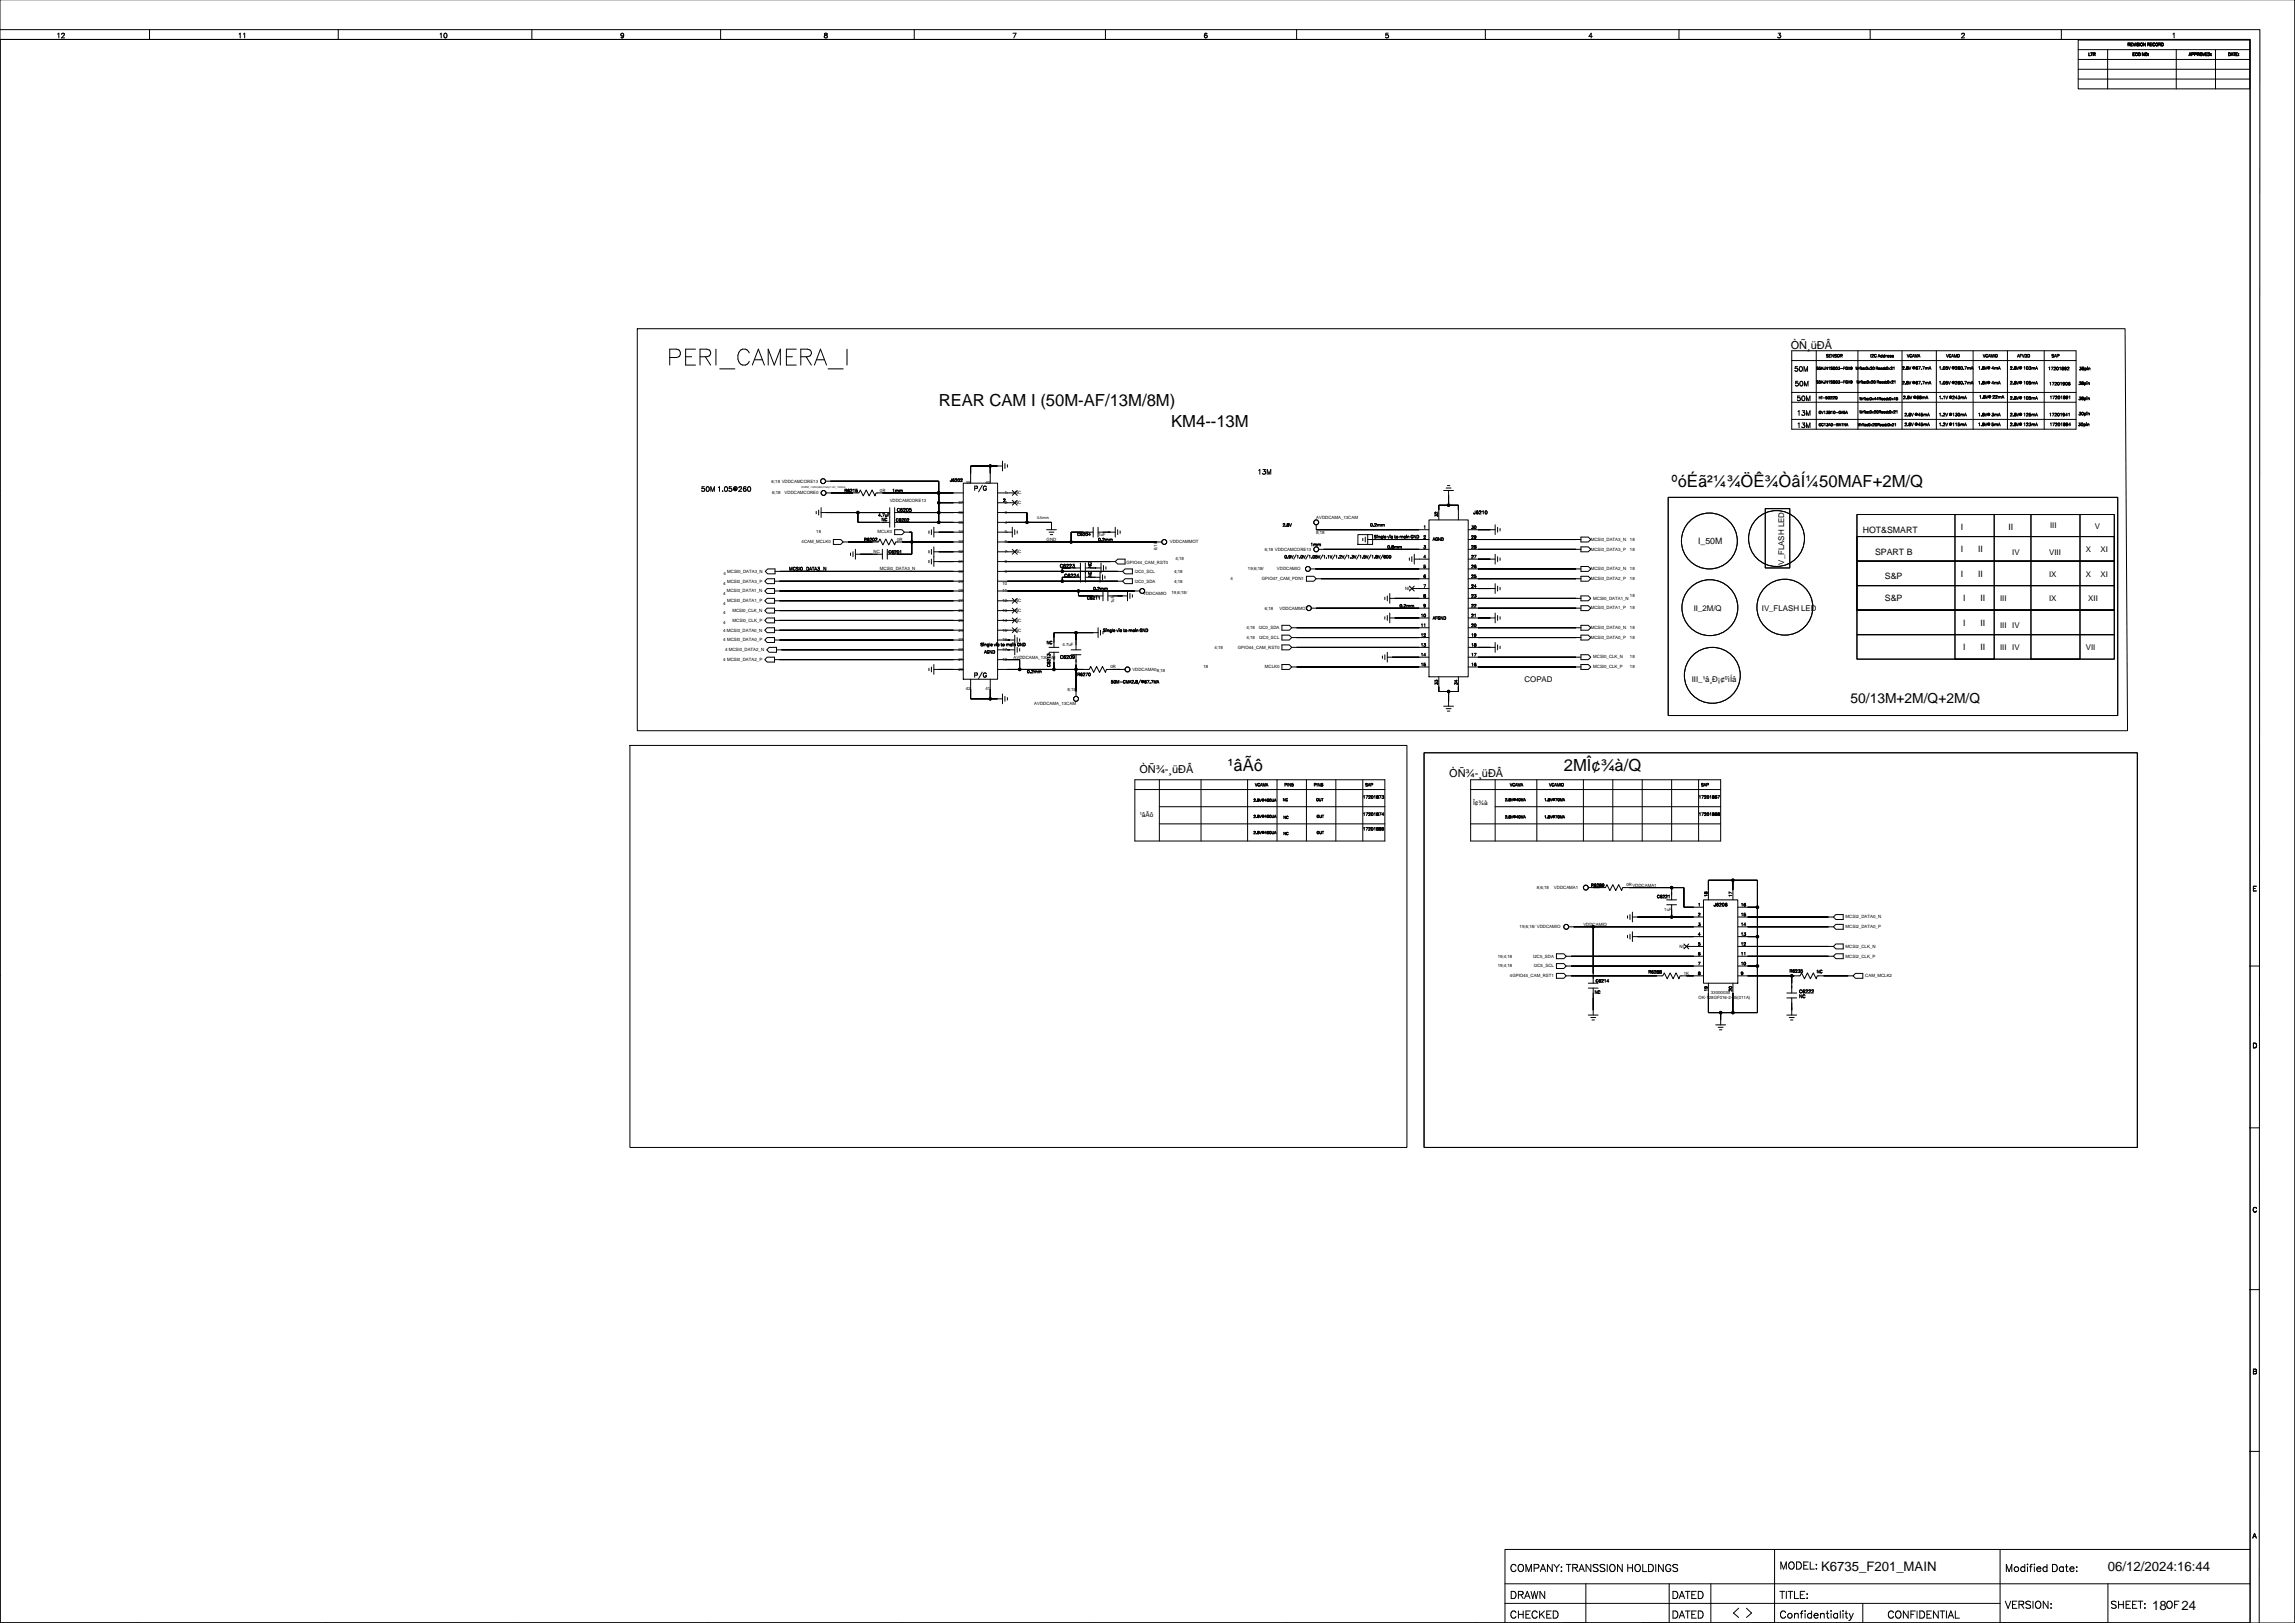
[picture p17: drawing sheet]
<svg xmlns="http://www.w3.org/2000/svg" width="1189mm" height="841mm" viewBox="0 0 1189 841" stroke-linecap="round" stroke-linejoin="round" font-family="sans-serif">
<defs><g id="words">
<g font-size="12.7">
<text x="345" y="187">PERI</text>
<text x="372" y="187">_CAM</text>
<text x="406" y="187">ERA_I</text>
</g>
<text font-size="9.5" x="505" y="360">½</text>
<g font-size="8.6">
<text x="486" y="210">REAR CAM I (50M-AF/13M/8M)</text>
<text x="607" y="221">KM4--13M</text>
<text x="866" y="252">ºóÉã²¼¾ÖÊ¾ÒâÍ¼50MAF+2M/Q</text>
<text x="636" y="399">¹âÃô</text>
<text x="810" y="399">2MÎ¢¾à/Q</text>
</g>
<text font-size="7.2" x="959" y="364">50/13M+2M/Q+2M/Q</text>
<g font-size="6.8">
<text x="943" y="813">K6735_F201_MAIN</text>
<text x="1092" y="814">06/12/2024:16:44</text>
<text x="1115" y="834">18</text>
<text x="1130" y="834">24</text>
</g>
<g font-size="5.7">
<text x="928" y="181">ÒÑ¸üÐÂ</text>
<text x="590" y="401">ÒÑ¾-¸üÐÂ</text>
<text x="751" y="403">ÒÑ¾-¸üÐÂ</text>
</g>
<g font-size="5.6">
<text x="782" y="813">COM</text>
<text x="794" y="813">PAN</text>
<text x="805" y="813">Y: T</text>
<text x="814" y="813">RAN</text>
<text x="825" y="813">SSI</text>
<text x="833" y="813">ON</text>
<text x="842" y="813">H</text>
<text x="846" y="813">OLDI</text>
<text x="858" y="813">N</text>
<text x="862" y="813">GS</text>
<text x="922" y="812">M</text>
<text x="926" y="812">ODEL:</text>
<text x="1039" y="813">M</text>
<text x="1043" y="813">od</text>
<text x="1050" y="813">i</text>
<text x="1051" y="813">f</text>
<text x="1053" y="813">i</text>
<text x="1055" y="813">ed</text>
<text x="1063" y="813">Da</text>
<text x="1070" y="813">t</text>
<text x="1072" y="813">e:</text>
<text x="782" y="827">DRAWN</text>
<text x="866" y="827">DAT</text>
<text x="876" y="827">ED</text>
<text x="922" y="827">T</text>
<text x="925" y="827">I</text>
<text x="926" y="827">T</text>
<text x="929" y="827">LE:</text>
<text x="1039" y="832">VERSI</text>
<text x="1054" y="832">ON</text>
<text x="1062" y="832">:</text>
<text x="1093" y="832">SH</text>
<text x="1101" y="832">EET</text>
<text x="1110" y="832">:</text>
<text x="1122" y="832">OF</text>
<text x="782" y="837">CH</text>
<text x="790" y="837">ECKED</text>
<text x="866" y="837">DAT</text>
<text x="876" y="837">ED</text>
<text x="897" y="836">&lt; &gt;</text>
<text x="922" y="837">Conf</text>
<text x="934" y="837">i</text>
<text x="936" y="837">d</text>
<text x="939" y="837">ent</text>
<text x="948" y="837">i</text>
<text x="949" y="837">a</text>
<text x="953" y="837">l</text>
<text x="954" y="837">i</text>
<text x="955" y="837">t</text>
<text x="958" y="837">y</text>
<text x="978" y="837">CON</text>
<text x="989" y="837">FI</text>
<text x="994" y="837">DEN</text>
<text x="1005" y="837">T</text>
<text x="1008" y="837">I</text>
<text x="1009" y="837">AL</text>
</g>
<g font-size="4.5">
<text x="965" y="276">HOT&amp;SMART</text>
<text x="1016" y="275">I</text>
<text x="1040" y="274">II</text>
<text x="880" y="282">I_50M</text>
<text x="971" y="287">SPART B</text>
<text x="1016" y="286">I</text>
<text x="1025" y="286">II</text>
<text x="1016" y="299">I</text>
<text x="1025" y="299">II</text>
<text x="976" y="300">S&amp;P</text>
<text x="976" y="311">S&amp;P</text>
<text x="1017" y="311">I</text>
<text x="1026" y="311">II</text>
<text x="1017" y="324">I</text>
<text x="1026" y="324">II</text>
<text x="1017" y="337">I</text>
<text x="1026" y="337">II</text>
</g>
<g font-size="4.1">
<text x="1062" y="273">III</text>
<text x="1085" y="274">V</text>
<text x="1042" y="287">IV</text>
<text x="1061" y="287">VIII</text>
<text x="1081" y="286">X</text>
<text x="1088" y="286">XI</text>
<text x="924" y="292" transform="rotate(-90 924 292)">V_FLASH LED</text>
<text x="1061" y="299">IX</text>
<text x="1081" y="299">X</text>
<text x="1088" y="299">XI</text>
<text x="1036" y="312">III</text>
<text x="1061" y="312">IX</text>
<text x="1082" y="312">XII</text>
<text x="877" y="316">II_2M/Q</text>
<text x="913" y="317">IV_FLASH LED</text>
<text x="1036" y="326">III</text>
<text x="1042" y="326">IV</text>
<text x="1036" y="337">III</text>
<text x="1042" y="337">IV</text>
<text x="1081" y="337">VII</text>
<text x="790" y="353">COPAD</text>
<text x="876" y="353">III_¹â¸Ð¡¢ºìÍâ</text>
</g>
<g font-size="3.5">
<text x="29" y="19">1</text>
<text x="32" y="19">2</text>
<text x="123" y="19">1</text>
<text x="125" y="19">1</text>
<text x="227" y="19">1</text>
<text x="230" y="19">0</text>
<text x="321" y="19">9</text>
<text x="427" y="19">8</text>
<text x="524" y="19">7</text>
<text x="623" y="19">6</text>
<text x="717" y="19">5</text>
<text x="823" y="19">4</text>
<text x="921" y="19">3</text>
<text x="1016" y="19">2</text>
<text x="1125" y="19">1</text>
<text x="929" y="192">50M</text>
<text x="930" y="199">50M</text>
<text x="931" y="207">50M</text>
<text x="931" y="215">1</text>
<text x="933" y="215">3M</text>
<text x="931" y="221">1</text>
<text x="933" y="221">3M</text>
<text x="651" y="245">1</text>
<text x="654" y="245">3M</text>
<text x="363" y="254">50M</text>
<text x="371" y="254">1</text>
<text x="374" y="254">.05@260</text>
<text x="1167" y="461">E</text>
<text x="1167" y="542">D</text>
<text x="1167" y="627">C</text>
<text x="1167" y="711">B</text>
<text x="1167" y="796">A</text>
</g>
<g font-size="3.4">
<text x="763" y="417">Î¢¾à</text>
<text x="590" y="423">¹âÃô</text>
</g>
<g font-size="3.2">
<text x="504" y="253">P/G</text>
<text x="504" y="350">P/G</text>
</g>
<g font-size="2.5">
<text x="465" y="264">C6205</text>
<text x="763" y="266">J6210</text>
<text x="549" y="293">C6223</text>
<text x="409" y="295">MCSI0_DATA3_N</text>
<text x="551" y="298">C6224</text>
<text x="549" y="341">C6209</text>
<text x="932" y="514">C6222</text>
<text x="932" y="516">NC</text>
</g>
<g font-size="2.3">
<text x="400" y="250">6;18 VDDCAMCORE13</text>
<text x="500" y="251">39</text>
<text x="510" y="251">40</text>
<text x="400" y="256">6;18</text>
<text x="406" y="256">VDDCAMCORE0</text>
<text x="456" y="255">0R</text>
<text x="521" y="256">1</text>
<text x="526" y="256">NC</text>
<text x="461" y="260">VDDCAMCORE13</text>
<text x="496" y="261">37</text>
<text x="521" y="261">2</text>
<text x="526" y="261">NC</text>
<text x="496" y="266">36</text>
<text x="521" y="266">3</text>
<text x="682" y="269">AVDDCAMA_13CAM</text>
<text x="496" y="271">35</text>
<text x="521" y="271">4</text>
<text x="415" y="281">4CAM_MCLK0</text>
<text x="423" y="276">18</text>
<text x="455" y="276">MCLK0</text>
<text x="465" y="280">0R</text>
<text x="496" y="281">33</text>
<text x="496" y="276">34</text>
<text x="521" y="276">5</text>
<text x="521" y="281">6</text>
<text x="542" y="280">GND</text>
<text x="569" y="278">1uF</text>
<text x="606" y="281">VDDCAMMOT</text>
<text x="682" y="276">8;18</text>
<text x="824" y="280">MCSI0_DATA3_N</text>
<text x="844" y="280">18</text>
<text x="453" y="287">NC</text>
<text x="496" y="286">32</text>
<text x="521" y="286">7</text>
<text x="526" y="286">NC</text>
<text x="599" y="285" transform="rotate(-90 599 285)">6;18</text>
<text x="655" y="285">6;18 VDDCAMCORE13</text>
<text x="824" y="285">MCSI0_DATA3_P</text>
<text x="844" y="285">18</text>
<text x="496" y="292">31</text>
<text x="521" y="292">8</text>
<text x="584" y="292">GPIO44_CAM_RST0</text>
<text x="609" y="290">4;18</text>
<text x="375" y="298">4</text>
<text x="377" y="297">MCSI0_DATA3_N</text>
<text x="456" y="295">MCSI0_DATA3_N</text>
<text x="496" y="297">30</text>
<text x="521" y="297">9</text>
<text x="588" y="297">I2C0_SCL</text>
<text x="608" y="297">4;18</text>
<text x="646" y="295">19;6;18/</text>
<text x="661" y="295">VDDCAMIO</text>
<text x="824" y="295">MCSI0_DATA2_N</text>
<text x="844" y="295">18</text>
<text x="375" y="303">4</text>
<text x="377" y="302">MCSI0_DATA3_P</text>
<text x="496" y="302">29</text>
<text x="519" y="303">10</text>
<text x="588" y="302">I2C0_SDA</text>
<text x="608" y="302">4;18</text>
<text x="637" y="300">4</text>
<text x="654" y="300">GPIO47_CAM_PDN1</text>
<text x="728" y="306">NC</text>
<text x="824" y="300">MCSI0_DATA2_P</text>
<text x="844" y="300">18</text>
<text x="375" y="308">4</text>
<text x="376" y="307">MCSI0_DATA1_N</text>
<text x="377" y="312">MCSI0_DATA1_P</text>
<text x="496" y="307">28</text>
<text x="496" y="312">27</text>
<text x="519" y="312">12</text>
<text x="519" y="307">11</text>
<text x="526" y="312">NC</text>
<text x="592" y="308">VDDCAMIO</text>
<text x="607" y="308">19;6;18/</text>
<text x="825" y="311">MCSI0_DATA1_N</text>
<text x="844" y="309">18</text>
<text x="375" y="313">4</text>
<text x="379" y="317">MCSI0_CLK_N</text>
<text x="496" y="317">26</text>
<text x="519" y="317">13</text>
<text x="526" y="317">NC</text>
<text x="577" y="312" transform="rotate(-90 577 312)">1uF</text>
<text x="655" y="316">6;18</text>
<text x="663" y="316">VDDCAMMOT</text>
<text x="824" y="316">MCSI0_DATA1_P</text>
<text x="844" y="316">18</text>
<text x="375" y="323">4</text>
<text x="375" y="318">4</text>
<text x="380" y="322">MCSI0_CLK_P</text>
<text x="496" y="322">25</text>
<text x="519" y="322">14</text>
<text x="526" y="322">NC</text>
<text x="375" y="327">4 MCSI0_DATA0_N</text>
<text x="496" y="327">24</text>
<text x="519" y="327">15</text>
<text x="526" y="327">NC</text>
<text x="646" y="326">4;18</text>
<text x="652" y="326">I2C0_SDA</text>
<text x="824" y="326">MCSI0_DATA0_N</text>
<text x="844" y="326">18</text>
<text x="375" y="332">4 MCSI0_DATA0_P</text>
<text x="496" y="332">23</text>
<text x="519" y="332">16</text>
<text x="550" y="335">4.7uF</text>
<text x="646" y="331">4;18</text>
<text x="652" y="331">I2C0_SCL</text>
<text x="824" y="331">MCSI0_DATA0_P</text>
<text x="844" y="331">18</text>
<text x="376" y="337">4 MCSI0_DATA2_N</text>
<text x="496" y="337">22</text>
<text x="519" y="337">17</text>
<text x="525" y="341">AVDDCAMA_13CAM</text>
<text x="629" y="336">4;18</text>
<text x="641" y="336">GPIO44_CAM_RST0</text>
<text x="825" y="341">MCSI0_CLK_N</text>
<text x="844" y="341">18</text>
<text x="375" y="342">4 MCSI0_DATA2_P</text>
<text x="496" y="347">20</text>
<text x="496" y="342">21</text>
<text x="519" y="342">18</text>
<text x="575" y="346">0R</text>
<text x="587" y="348">VDDCAMA08;18</text>
<text x="623" y="346">18</text>
<text x="655" y="346">MCLK0</text>
<text x="825" y="346">MCSI0_CLK_P</text>
<text x="844" y="346">18</text>
<text x="500" y="358">42</text>
<text x="510" y="358">41</text>
<text x="553" y="358">8;18</text>
<text x="536" y="365">AVDDCAMA_13CAM</text>
<text x="796" y="461">8;6;18</text>
<text x="805" y="461">VDDCAMA1</text>
<text x="843" y="459">0RVDDCAMA1</text>
<text x="862" y="472">1uF</text>
<text x="820" y="480">VDDCAMIO</text>
<text x="956" y="476">MCSI2_DATA0_N</text>
<text x="787" y="481">19;6;18/ VDDCAMIO</text>
<text x="956" y="481">MCSI2_DATA0_P</text>
<text x="870" y="491">NC</text>
<text x="956" y="491">MCSI2_CLK_N</text>
<text x="776" y="496">19;4;18</text>
<text x="794" y="496">I2C5_SDA</text>
<text x="956" y="496">MCSI2_CLK_P</text>
<text x="776" y="501">19;4;18</text>
<text x="795" y="501">I2C5_SCL</text>
<text x="782" y="506">4GPIO45_CAM_RST1</text>
<text x="872" y="505">1K</text>
<text x="966" y="506">CAM_MCLK2</text>
<text x="886" y="515">33000035</text>
<text x="880" y="518">OK-128GF016-2-35(011A)</text>
</g>
<g font-size="2.1">
<text x="1102" y="23">REVISION RECORD</text>
<text x="1082" y="28">LTR</text>
<text x="1105" y="28">ECO NO:</text>
<text x="1134" y="28">APPROVED:</text>
<text x="1154" y="28">DATE:</text>
<text x="946" y="185">SENSOR</text>
<text x="969" y="185">I2C Address</text>
<text x="988" y="185">VCAMA</text>
<text x="1008" y="185">VCAMD</text>
<text x="1027" y="185">VCAMIO</text>
<text x="1045" y="185">AFVDD</text>
<text x="1063" y="185">SAP</text>
<text x="985" y="191">2.8V @67.7mA</text>
<text x="1004" y="191">1.05V @260.7mA</text>
<text x="1025" y="191">1.8V@ 4mA</text>
<text x="1041" y="191">2.8V@ 103mA</text>
<text x="1061" y="191">17201892</text>
<text x="1077" y="191">38pin</text>
<text x="985" y="199">2.8V @67.7mA</text>
<text x="1004" y="199">1.05V @260.7mA</text>
<text x="1025" y="199">1.8V@ 4mA</text>
<text x="1041" y="199">2.8V@ 105mA</text>
<text x="1061" y="199">17201906</text>
<text x="1077" y="199">38pin</text>
<text x="986" y="206">2.8V @68mA</text>
<text x="1004" y="206">1.1V @243mA</text>
<text x="1025" y="206">1.8V@ 22mA</text>
<text x="1041" y="206">2.8V@ 105mA</text>
<text x="1062" y="206">17201891</text>
<text x="1077" y="207">38pin</text>
<text x="987" y="215">2.8V @45mA</text>
<text x="1004" y="215">1.2V @130mA</text>
<text x="1025" y="215">1.8V@ 3mA</text>
<text x="1041" y="215">2.8V@ 125mA</text>
<text x="1061" y="215">17201941</text>
<text x="1077" y="215">30pin</text>
<text x="987" y="220">2.8V @45mA</text>
<text x="1004" y="220">1.2V @115mA</text>
<text x="1025" y="220">1.8V@ 5mA</text>
<text x="1041" y="220">2.8V@ 123mA</text>
<text x="1062" y="220">17201894</text>
<text x="1076" y="220">30pin</text>
<text x="492" y="249">J6202</text>
<text x="437" y="254">R6215</text>
<text x="462" y="254">1mm</text>
<text x="520" y="259">2</text>
<text x="455" y="267">4.7uF</text>
<text x="457" y="269">NC</text>
<text x="464" y="270">C6202</text>
<text x="744" y="268" transform="rotate(-90 744 268)">32</text>
<text x="664" y="272">2.8V</text>
<text x="710" y="272">0.2mm</text>
<text x="737" y="273">1</text>
<text x="762" y="273">30</text>
<text x="448" y="280">R6202</text>
<text x="558" y="277">C6204</text>
<text x="569" y="280">0.2mm</text>
<text x="712" y="278">Single via to main GND</text>
<text x="737" y="278">2</text>
<text x="742" y="280">AGND</text>
<text x="762" y="278">29</text>
<text x="460" y="286">C6201</text>
<text x="679" y="282">1mm</text>
<text x="719" y="284">0.8mm</text>
<text x="737" y="284">3</text>
<text x="762" y="284">28</text>
<text x="665" y="289">0.9V/1.0V/1.05V/1.1V/1.2V/1.3V/1.5V/1.8V/600</text>
<text x="737" y="294">5</text>
<text x="737" y="289">4</text>
<text x="762" y="294">26</text>
<text x="762" y="289">27</text>
<text x="565" y="299" transform="rotate(-90 565 299)">NC</text>
<text x="565" y="294" transform="rotate(-90 565 294)">NC</text>
<text x="737" y="299">6</text>
<text x="762" y="299">25</text>
<text x="566" y="305">0.2mm</text>
<text x="737" y="304">7</text>
<text x="762" y="304">24</text>
<text x="563" y="310">C6211</text>
<text x="737" y="309">8</text>
<text x="762" y="309">23</text>
<text x="725" y="314">0.2mm</text>
<text x="737" y="314">9</text>
<text x="762" y="314">22</text>
<text x="736" y="319">10</text>
<text x="742" y="320">AFGND</text>
<text x="762" y="319">21</text>
<text x="571" y="327">Single via to main GND</text>
<text x="736" y="329">12</text>
<text x="736" y="324">11</text>
<text x="762" y="324">20</text>
<text x="762" y="329">19</text>
<text x="508" y="334">Single via to main</text>
<text x="527" y="334">GND</text>
<text x="542" y="333">NC</text>
<text x="736" y="334">13</text>
<text x="762" y="334">18</text>
<text x="510" y="338">AGND</text>
<text x="736" y="339">14</text>
<text x="762" y="339">17</text>
<text x="544" y="345" transform="rotate(-90 544 345)">C6213</text>
<text x="736" y="344">15</text>
<text x="762" y="344">16</text>
<text x="532" y="348">0.2mm</text>
<text x="558" y="350">R6270</text>
<text x="575" y="353">50M-CMA2.8/@67.7MA</text>
<text x="744" y="355" transform="rotate(-90 744 355)">33</text>
<text x="755" y="355" transform="rotate(-90 755 355)">34</text>
<text x="650" y="407">VCAMA</text>
<text x="665" y="407">PIN5</text>
<text x="681" y="407">PIN8</text>
<text x="707" y="407">SAP</text>
<text x="782" y="407">VCAMA</text>
<text x="802" y="407">VCAMIO</text>
<text x="881" y="407">SAP</text>
<text x="706" y="413">17201873</text>
<text x="880" y="413">17201867</text>
<text x="706" y="422">17201874</text>
<text x="880" y="422">17201868</text>
<text x="706" y="430">17201889</text>
<text x="824" y="459">R6289</text>
<text x="858" y="465">C6221</text>
<text x="884" y="465" transform="rotate(-90 884 465)">18</text>
<text x="897" y="465" transform="rotate(-90 897 465)">17</text>
<text x="880" y="474">2</text>
<text x="880" y="469">1</text>
<text x="888" y="469">J6206</text>
<text x="902" y="469">16</text>
<text x="902" y="474">15</text>
<text x="880" y="479">3</text>
<text x="902" y="479">14</text>
<text x="880" y="484">4</text>
<text x="902" y="484">13</text>
<text x="880" y="489">5</text>
<text x="902" y="489">12</text>
<text x="880" y="494">6</text>
<text x="902" y="494">11</text>
<text x="854" y="504">R6288</text>
<text x="880" y="499">7</text>
<text x="902" y="499">10</text>
<text x="927" y="503">R6235</text>
<text x="941" y="504">NC</text>
<text x="827" y="508">C6214</text>
<text x="880" y="504">8</text>
<text x="902" y="504">9</text>
<text x="826" y="514">NC</text>
<text x="884" y="514" transform="rotate(-90 884 514)">19</text>
<text x="897" y="514" transform="rotate(-90 897 514)">20</text>
</g>
<text font-size="2" x="537" y="269">0.5mm</text>
<g font-size="1.8">
<text x="941" y="191">S5KJN1SQ03-FGX9</text>
<text x="961" y="191">W</text>
<text x="963" y="191">rite:0x20 Read:0x21</text>
<text x="941" y="198">S5KJN1SQ03-FGX9</text>
<text x="962" y="198">Write:0x20 Read:0x21</text>
<text x="942" y="206">Hi-5022Q</text>
<text x="963" y="207">Write:0x44Read:0x45</text>
<text x="942" y="214">OV13B10-GA5A</text>
<text x="963" y="214">Write:0x20Read:0x21</text>
<text x="942" y="220">GC13A0-WA1NA</text>
<text x="962" y="220">Write:0x20Read:0x21</text>
<text x="649" y="415">2.8V@400UA</text>
<text x="665" y="414">NC</text>
<text x="682" y="414">OUT</text>
<text x="780" y="414">2.8V@40MA</text>
<text x="800" y="414">1.8V@70MA</text>
<text x="649" y="423">2.8V@400UA</text>
<text x="665" y="424">NC</text>
<text x="682" y="423">OUT</text>
<text x="780" y="423">2.8V@40MA</text>
<text x="800" y="423">1.8V@70MA</text>
<text x="649" y="432">2.8V@400UA</text>
<text x="682" y="432">OUT</text>
<text x="665" y="432">NC</text>
</g>
<text font-size="1.4" x="415" y="253">DVDD_1.05V(260.7mA)/1.2V_130mA</text>
</g></defs>
<g fill="none" stroke="#000" stroke-width=".52">
<path d="M0 0v841h1189v-841M0 15h1171l-1 826M77 15v5M175 15v5M276 15v5M373 15v5M474 15v5M573 15v5M672 15v5M769 15v5M870 15v5M969 15v5"/>
<path d="M1068 15v5M0 20h1166v821h-1166zM1077 21h88v25h-88zM1077 36h88M1077 31h88M1077 26h88M1077 21h88M1092 26v20M1127 26v20M1148 26v20M1077 41h88M0 86h.1"/>
<path d="M0 170h.1M330 170h771l1 208h-772zM928 182h147v40h-147zM928 187h147M941 182v40M962 182v40M985 182v40M1003 182v40M1022 182v40M1040 182v40M1059 182v40M928 217h147"/>
<path d="M928 203h147M928 208h147M519 239v5M0 254h.1M428 249h58v22M428 255h17l1-1 1 3 2-3 1 3 2-3 1 3 1-2h45M430 249h.1M430 255h.1M486 255h.1M499 250h18v102h-18zM509 251l-2 4M513 241v9"/>
<path d="M517 241h.1M517 255h9M519 241h-16v9M521 240v3M522 255h.1M522 241v1M524 254l3 3M524 259l3 3M527 254l-3 3M527 259l-3 3M748 254h5M749 253h3"/>
<path d="M750 252h1M750 257h.1M750 254v8M864 258h233v113h-233zM423 265v1M424 264v3M425 265h36M425 263v5M428 265h.1M432 279h4l1 2-1 1h-4zM444 265v6h17M461 263v10"/>
<path d="M463 274h4l2 2-2 1h-4zM463 265h36M463 271h36M463 263v10M469 276h3v11h-12M471 276h.1M481 275v1M482 274v3M484 276h15M484 273v5M486 276h.1M486 260h13"/>
<path d="M517 265h15v6M517 260h9M517 271h28v3M517 276h7M522 276h.1M522 260h.1M524 273v5M526 274v3M527 275v1M542 274h5M543 276h3M544 277h1"/>
<path d="M545 272h.1M561 276h-6v5M562 276h4M566 273v5M569 276h9M569 273v5M575 276h.1M578 273v5M579 274v3M580 275v1M682 274h.1M682 272v2h58"/>
<path d="M703 277h8v5h-8zM706 279v1M707 278v3M708 279h32M708 277v5M711 279h.1M740 269h21v82h-21zM745 269v-7h10v7M761 274h14M761 279h58M772 274h.1M775 272v5"/>
<path d="M776 273v3M777 274v1M816 279h.1M819 278h4l1 1-1 2h-4zM914 263h13v31h-13zM962 267h133v49h-133zM962 278h133v13h-133zM1013 267h20v74h-20zM1052 267h25v74h-25zM396 296l2-1h3v2h-3zM397 300h4v2h-4l-1-1zM401 296h98"/>
<path d="M404 296h.1M437 281h18l1-2 1 3 2-3 1 3 2-3 1 3 1-1h35M439 281h.1M441 286v2M442 286v2M443 287h14M443 285v5M446 287h.1M457 285v5M460 285v5M481 285v1M481 290v2"/>
<path d="M482 285v2M482 290v2M484 286h15M484 291h15M484 283v10M486 286h.1M486 291h.1M517 281h85M517 296h65M517 286h9M517 291h61M522 286h.1"/>
<path d="M524 285l3 2M527 285l-3 2M555 299h-5v2M555 294h-5v2M556 294h4M560 292v10M562 299h8M562 292v10M562 294h8M567 299h.1M568 294h.1M570 296v6"/>
<path d="M570 292v5M571 298v2M572 293v2M572 298v2M573 294v1M575 291h.1M579 296h.1M579 290h4v2h-4l-1-1zM582 296l1-1h4v2h-4zM599 281h.1M671 287l-1 3M677 299h4l1 1-1 1h-4z"/>
<path d="M678 287l-2 3M679 295h61M681 295h.1M682 300h58M683 285h57M684 300h.1M685 287l-1 3M686 285h.1M692 287l-2 3M698 287l-2 3M704 287l-1 3M710 287l-1 3"/>
<path d="M716 287l-1 3M730 289v1M731 288v3M733 290h7M733 287v5M735 290h.1M761 290h14M761 300h58M761 285h58M761 295h58M772 290h.1M775 287v5"/>
<path d="M776 288v3M777 289v1M816 300h.1M816 295h.1M816 285h.1M819 299h4l1 1-1 1h-4zM819 293h4l1 2-1 1h-4zM819 283h4l1 2-1 1h-4zM962 291h133v12h-133zM396 306l1-1h4v2h-4zM396 311l1-1h4v2h-4zM397 315h4v3h-4l-1-2z"/>
<path d="M401 306h98M401 316h98M401 301h98M401 311h98M404 306h.1M404 316h.1M404 301h.1M404 311h.1M517 306h73M517 316h9M517 301h65M517 311h9"/>
<path d="M522 311h.1M522 316h.1M524 310l3 2M524 315l3 3M527 310l-3 2M527 315l-3 3M559 306v3h7M568 309h3M571 306v5M574 309h10M574 306v5M579 301h.1"/>
<path d="M582 309h.1M582 301l1-1h4v2h-4zM584 306v5M585 307v3M587 308v1M588 306h.1M679 315h61M682 315h.1M717 309v2M717 319v2M719 309v2M719 319v2"/>
<path d="M720 310h20M720 307v5M720 318v5M722 310h.1M730 304l3 2M731 305h9M733 304l-3 2M735 305h.1M761 310h58M761 305h14M761 315h58M772 305h.1"/>
<path d="M775 302v5M775 318v5M776 304v2M776 319v2M777 304v1M777 319v2M816 315h.1M816 310h.1M819 314h4l1 1-1 1h-4zM819 309h4l1 1-1 1h-4zM962 303h133v13h-133zM962 316h133v13h-133z"/>
<path d="M0 338h.1M396 326l1-1h4v3h-4zM396 332l1-2h4v3h-4zM396 321l1-1h4v3h-4zM397 337l1-2h4v3h-4zM401 326h98M401 332h98M401 321h98M402 337h97M404 326h.1M404 332h.1M404 321h.1"/>
<path d="M405 337h.1M517 337h9M517 326h9M517 332h9M517 321h9M522 321h.1M522 326h.1M523 337h.1M523 332h.1M524 320l3 3M524 325l3 3M526 329v10"/>
<path d="M527 330v3M527 335v3M527 320l-3 3M527 325l-3 3M528 331v1M528 336v1M543 338h6M543 335h6M546 338v9M555 337h5M555 339h5M557 339v22"/>
<path d="M557 328v9M566 328h.1M569 325v5M569 328h-23v7M570 326v3M571 327v1M664 334h4l1 1-1 2h-4zM664 324h4l1 1-1 1h-4zM664 329h4l1 1-1 2h-4zM669 335h71M669 325h71M669 330h71"/>
<path d="M672 335h.1M672 325h.1M672 330h.1M716 340v1M717 339v3M719 338v5M720 320h20M722 320h.1M761 335h14M761 320h14M761 325h58M761 330h58"/>
<path d="M772 335h.1M772 320h.1M775 333v5M776 334v3M777 335v1M816 330h.1M816 325h.1M819 339h4l1 1-1 2h-4zM819 329h4l1 1-1 2h-4zM819 324h4l1 1-1 1h-4zM962 329h133v12h-133zM396 342l1-2h4v3h-4z"/>
<path d="M401 342h98M404 342h.1M481 346v1M482 345v3M484 347h15M484 344v5M486 347h.1M503 352v10h10M509 348l-2 4M517 347h47l1-2 2 3 1-3 2 3 1-3 2 3v-1h10M517 342h11v5M519 359v6"/>
<path d="M557 358h.1M580 347h.1M591 352l-1 2M664 344h4l1 1-1 2h-4zM669 345h71M672 345h.1M719 340h21M721 340h.1M745 351v7h10v-7M750 358v8M761 340h58M761 345h58"/>
<path d="M816 345h.1M816 340h.1M819 344h4l1 1-1 2h-4zM517 362h2M521 361v2M522 361v2M748 366h5M749 367h3M750 368h1M750 363h.1M326 386h403v208h-403zM738 390h369v204h-369z"/>
<path d="M588 404h129v32h-129zM588 409h129M601 404v32M601 418h116M622 404v32M646 404v32M662 404v32M677 404v32M692 404v32M706 404v32M762 404h129v32h-129zM762 409h129"/>
<path d="M775 418h116M775 404v32M796 404v32M820 404v32M835 404v32M851 404v32M866 404v32M880 404v32M0 422h.1M601 427h116M762 427h129M823 460h9v-2l2 3 1-3 2 3 2-3 1 3 1-1h31v10h10"/>
<path d="M825 460h.1M866 460v6M898 456v10M843 474v2M844 474v2M846 475h36M846 472v6M848 475h.1M863 466h5M863 469h5M866 469v6M882 466h18v43h-18z"/>
<path d="M885 466v-10h25v69h-25v-16M900 475h50M900 470h10M947 475h.1M951 479h4v2h-4l-1-1zM951 474h4v2h-4l-1-1zM806 494h4l1 1-1 2h-4zM806 499h4l1 1-1 2h-4zM811 495h71M813 480h69M814 495h.1M815 480h.1"/>
<path d="M825 480v29M843 485v1M844 484v2M846 483v5M846 485h36M848 485h.1M872 489l3 2M874 490h8M875 489l-3 2M877 490h.1M900 495h50M900 485h10"/>
<path d="M900 490h50M900 480h50M947 490h.1M947 495h.1M947 480h.1M951 489h4v2h-4l-1-1zM951 494h4v3h-4l-1-2zM0 505h.1M806 504h4l1 1-1 2h-4zM811 505h50l1-1 2 3 1-3 2 3 1-3 2 3v-2h12M811 500h71M814 500h.1"/>
<path d="M814 505h.1M823 509h5M823 512h5M825 512v14M898 509v16M900 505h32l1-1 2 3 1-3 2 3 1-3 2 3v-2h19M900 500h10M926 514h5M926 517h5M928 505v9M928 517v9M957 505h.1"/>
<path d="M960 505l1-1h4v3h-4zM1165 500h5M823 526h5M824 527h3M825 528h1M825 523h.1M889 531h5M890 532h3M891 533h1M891 528h.1M891 525v6M926 526h5"/>
<path d="M927 527h2M928 528h1M928 523h.1M0 589h.1M1165 584h5M0 673h.1M1165 668h5M0 757h.1M1165 752h5M919 803v38h-12M1036 803v38h56M1166 803h-386v38"/>
<path d="M780 831h256M780 820h386M822 820v21h-12M865 820v21h-15M886 820v21M965 831v10M1092 820v21M71 841h.1M169 841h.1M267 841h.1M367 841h.1M467 841h.1"/>
<path d="M565 841h.1M667 841h.1M764 841h.1M865 841h.1M1063 841h.1"/>
<circle cx="426" cy="249" r="1.3"/>
<circle cx="427" cy="255" r="1.3"/>
<circle cx="486" cy="255" r=".6"/>
<circle cx="513" cy="241" r=".6"/>
<circle cx="444" cy="265" r=".6"/>
<circle cx="486" cy="260" r=".6"/>
<circle cx="486" cy="271" r=".6"/>
<circle cx="486" cy="265" r=".6"/>
<circle cx="532" cy="271" r=".6"/>
<circle cx="682" cy="271" r="1.3"/>
<circle cx="750" cy="262" r=".6"/>
<circle cx="920" cy="279" r="14"/>
<circle cx="472" cy="281" r=".6"/>
<circle cx="550" cy="296" r=".6"/>
<circle cx="555" cy="281" r=".6"/>
<circle cx="603" cy="281" r="1.3"/>
<circle cx="678" cy="295" r="1.3"/>
<circle cx="682" cy="285" r="1.3"/>
<circle cx="885" cy="280" r="14"/>
<circle cx="550" cy="301" r=".6"/>
<circle cx="559" cy="306" r=".6"/>
<circle cx="592" cy="306" r="1.3"/>
<circle cx="678" cy="315" r="1.3"/>
<circle cx="886" cy="315" r="14"/>
<circle cx="925" cy="315" r="14"/>
<circle cx="557" cy="328" r=".6"/>
<circle cx="528" cy="347" r=".6"/>
<circle cx="546" cy="347" r=".6"/>
<circle cx="557" cy="347" r=".6"/>
<circle cx="584" cy="347" r="1.3"/>
<circle cx="750" cy="358" r=".6"/>
<circle cx="887" cy="350" r="14"/>
<circle cx="557" cy="362" r="1.3"/>
<circle cx="822" cy="460" r="1.3"/>
<circle cx="866" cy="460" r=".6"/>
<circle cx="898" cy="456" r=".6"/>
<circle cx="866" cy="475" r=".6"/>
<circle cx="910" cy="470" r=".6"/>
<circle cx="811" cy="480" r="1.3"/>
<circle cx="825" cy="480" r=".6"/>
<circle cx="910" cy="485" r=".6"/>
<circle cx="910" cy="500" r=".6"/>
<circle cx="928" cy="505" r=".6"/>
<circle cx="891" cy="525" r=".6"/>
<circle cx="898" cy="525" r=".6"/>
</g>
<g fill="#000" stroke="#000" stroke-width=".52">
<path d="M430 255h12z" fill-rule="evenodd"/>
<path d="M486 255v5z" fill-rule="evenodd"/>
<path d="M486 255v10z" fill-rule="evenodd"/>
<path d="M486 249v6z" fill-rule="evenodd"/>
<path d="M457 255h29z" fill-rule="evenodd"/>
<path d="M430 249h56z" fill-rule="evenodd"/>
<path d="M486 255h8z" fill-rule="evenodd"/>
<path d="M503 241v4z" fill-rule="evenodd"/>
<path d="M513 241v4z" fill-rule="evenodd"/>
<path d="M503 241h10z" fill-rule="evenodd"/>
<path d="M513 241h4z" fill-rule="evenodd"/>
<path d="M750 257v5z" fill-rule="evenodd"/>
<path d="M444 265v6z" fill-rule="evenodd"/>
<path d="M428 265h16z" fill-rule="evenodd"/>
<path d="M444 271h12z" fill-rule="evenodd"/>
<path d="M444 265h12z" fill-rule="evenodd"/>
<path d="M471 276h1z" fill-rule="evenodd"/>
<path d="M472 276v5z" fill-rule="evenodd"/>
<path d="M486 260v5z" fill-rule="evenodd"/>
<path d="M469 265h17z" fill-rule="evenodd"/>
<path d="M486 265v6z" fill-rule="evenodd"/>
<path d="M469 271h17z" fill-rule="evenodd"/>
<path d="M486 276h8z" fill-rule="evenodd"/>
<path d="M486 260h8z" fill-rule="evenodd"/>
<path d="M486 265h8z" fill-rule="evenodd"/>
<path d="M486 271h8z" fill-rule="evenodd"/>
<path d="M532 265v6z" fill-rule="evenodd"/>
<path d="M522 271h10z" fill-rule="evenodd"/>
<path d="M522 265h10z" fill-rule="evenodd"/>
<path d="M545 271v1z" fill-rule="evenodd"/>
<path d="M532 271h13z" fill-rule="evenodd"/>
<path d="M555 276v5z" fill-rule="evenodd"/>
<path d="M555 276h6z" fill-rule="evenodd"/>
<path d="M574 276h1z" fill-rule="evenodd"/>
<path d="M711 279h24z" fill-rule="evenodd"/>
<path d="M682 274h53z" fill-rule="evenodd"/>
<path d="M745 262v2z" fill-rule="evenodd"/>
<path d="M745 262h5z" fill-rule="evenodd"/>
<path d="M750 262h5z" fill-rule="evenodd"/>
<path d="M755 262v2z" fill-rule="evenodd"/>
<path d="M766 274h6z" fill-rule="evenodd"/>
<path d="M766 279h50z" fill-rule="evenodd"/>
<path d="M446 287h6z" fill-rule="evenodd"/>
<path d="M439 281h13z" fill-rule="evenodd"/>
<path d="M472 281v6z" fill-rule="evenodd"/>
<path d="M467 281h5z" fill-rule="evenodd"/>
<path d="M465 287h7z" fill-rule="evenodd"/>
<path d="M486 286h8z" fill-rule="evenodd"/>
<path d="M486 291h8z" fill-rule="evenodd"/>
<path d="M472 281h22z" fill-rule="evenodd"/>
<path d="M404 296h90z" fill-rule="evenodd"/>
<path d="M550 294v2z" fill-rule="evenodd"/>
<path d="M522 296h28z" fill-rule="evenodd"/>
<path d="M550 299v2z" fill-rule="evenodd"/>
<path d="M550 294h5z" fill-rule="evenodd"/>
<path d="M550 299h5z" fill-rule="evenodd"/>
<path d="M522 281h33z" fill-rule="evenodd"/>
<path d="M567 294h1z" fill-rule="evenodd"/>
<path d="M522 291h53z" fill-rule="evenodd"/>
<path d="M550 296h29z" fill-rule="evenodd"/>
<path d="M555 281h44z" fill-rule="evenodd"/>
<path d="M681 295h54z" fill-rule="evenodd"/>
<path d="M686 285h49z" fill-rule="evenodd"/>
<path d="M684 300h51z" fill-rule="evenodd"/>
<path d="M766 290h6z" fill-rule="evenodd"/>
<path d="M766 285h50z" fill-rule="evenodd"/>
<path d="M766 295h50z" fill-rule="evenodd"/>
<path d="M766 300h50z" fill-rule="evenodd"/>
<path d="M404 301h90z" fill-rule="evenodd"/>
<path d="M404 306h90z" fill-rule="evenodd"/>
<path d="M404 316h90z" fill-rule="evenodd"/>
<path d="M404 311h90z" fill-rule="evenodd"/>
<path d="M522 301h28z" fill-rule="evenodd"/>
<path d="M559 306v3z" fill-rule="evenodd"/>
<path d="M522 306h37z" fill-rule="evenodd"/>
<path d="M559 309h7z" fill-rule="evenodd"/>
<path d="M550 301h29z" fill-rule="evenodd"/>
<path d="M579 309h3z" fill-rule="evenodd"/>
<path d="M559 306h29z" fill-rule="evenodd"/>
<path d="M722 310h13z" fill-rule="evenodd"/>
<path d="M682 315h53z" fill-rule="evenodd"/>
<path d="M766 305h6z" fill-rule="evenodd"/>
<path d="M766 310h50z" fill-rule="evenodd"/>
<path d="M766 315h50z" fill-rule="evenodd"/>
<path d="M405 337h89z" fill-rule="evenodd"/>
<path d="M404 326h90z" fill-rule="evenodd"/>
<path d="M404 332h90z" fill-rule="evenodd"/>
<path d="M404 321h90z" fill-rule="evenodd"/>
<path d="M522 337h1z" fill-rule="evenodd"/>
<path d="M522 332h1z" fill-rule="evenodd"/>
<path d="M546 328v2z" fill-rule="evenodd"/>
<path d="M557 328v4z" fill-rule="evenodd"/>
<path d="M546 328h11z" fill-rule="evenodd"/>
<path d="M557 328h9z" fill-rule="evenodd"/>
<path d="M722 320h13z" fill-rule="evenodd"/>
<path d="M672 325h63z" fill-rule="evenodd"/>
<path d="M672 330h63z" fill-rule="evenodd"/>
<path d="M672 335h63z" fill-rule="evenodd"/>
<path d="M766 335h6z" fill-rule="evenodd"/>
<path d="M766 320h6z" fill-rule="evenodd"/>
<path d="M766 330h50z" fill-rule="evenodd"/>
<path d="M766 325h50z" fill-rule="evenodd"/>
<path d="M404 342h90z" fill-rule="evenodd"/>
<path d="M486 347h8z" fill-rule="evenodd"/>
<path d="M503 357v5z" fill-rule="evenodd"/>
<path d="M522 342h6z" fill-rule="evenodd"/>
<path d="M528 342v5z" fill-rule="evenodd"/>
<path d="M522 347h6z" fill-rule="evenodd"/>
<path d="M546 343v4z" fill-rule="evenodd"/>
<path d="M528 347h18z" fill-rule="evenodd"/>
<path d="M557 347v11z" fill-rule="evenodd"/>
<path d="M557 344v3z" fill-rule="evenodd"/>
<path d="M546 347h11z" fill-rule="evenodd"/>
<path d="M557 347h4z" fill-rule="evenodd"/>
<path d="M576 347h4z" fill-rule="evenodd"/>
<path d="M721 340h14z" fill-rule="evenodd"/>
<path d="M672 345h63z" fill-rule="evenodd"/>
<path d="M745 356v2z" fill-rule="evenodd"/>
<path d="M745 358h5z" fill-rule="evenodd"/>
<path d="M750 358v5z" fill-rule="evenodd"/>
<path d="M755 356v2z" fill-rule="evenodd"/>
<path d="M750 358h5z" fill-rule="evenodd"/>
<path d="M766 340h50z" fill-rule="evenodd"/>
<path d="M766 345h50z" fill-rule="evenodd"/>
<path d="M503 362h10z" fill-rule="evenodd"/>
<path d="M825 460h4z" fill-rule="evenodd"/>
<path d="M866 460v1z" fill-rule="evenodd"/>
<path d="M844 460h22z" fill-rule="evenodd"/>
<path d="M866 460h6z" fill-rule="evenodd"/>
<path d="M872 460v10z" fill-rule="evenodd"/>
<path d="M885 456v5z" fill-rule="evenodd"/>
<path d="M885 456h13z" fill-rule="evenodd"/>
<path d="M898 456v5z" fill-rule="evenodd"/>
<path d="M898 456h12z" fill-rule="evenodd"/>
<path d="M910 456v14z" fill-rule="evenodd"/>
<path d="M866 474v1z" fill-rule="evenodd"/>
<path d="M848 475h18z" fill-rule="evenodd"/>
<path d="M872 470h5z" fill-rule="evenodd"/>
<path d="M866 475h11z" fill-rule="evenodd"/>
<path d="M905 470h5z" fill-rule="evenodd"/>
<path d="M910 470v15z" fill-rule="evenodd"/>
<path d="M905 475h42z" fill-rule="evenodd"/>
<path d="M815 480h10z" fill-rule="evenodd"/>
<path d="M825 480v24z" fill-rule="evenodd"/>
<path d="M848 485h29z" fill-rule="evenodd"/>
<path d="M814 495h63z" fill-rule="evenodd"/>
<path d="M825 480h52z" fill-rule="evenodd"/>
<path d="M910 485v15z" fill-rule="evenodd"/>
<path d="M905 485h5z" fill-rule="evenodd"/>
<path d="M905 490h42z" fill-rule="evenodd"/>
<path d="M905 480h42z" fill-rule="evenodd"/>
<path d="M905 495h42z" fill-rule="evenodd"/>
<path d="M825 517v6z" fill-rule="evenodd"/>
<path d="M814 505h44z" fill-rule="evenodd"/>
<path d="M814 500h63z" fill-rule="evenodd"/>
<path d="M874 505h3z" fill-rule="evenodd"/>
<path d="M885 514v11z" fill-rule="evenodd"/>
<path d="M898 514v11z" fill-rule="evenodd"/>
<path d="M905 500h5z" fill-rule="evenodd"/>
<path d="M910 500v25z" fill-rule="evenodd"/>
<path d="M905 505h23z" fill-rule="evenodd"/>
<path d="M928 505v4z" fill-rule="evenodd"/>
<path d="M928 505h1z" fill-rule="evenodd"/>
<path d="M945 505h12z" fill-rule="evenodd"/>
<path d="M885 525h6z" fill-rule="evenodd"/>
<path d="M891 525v3z" fill-rule="evenodd"/>
<path d="M891 525h7z" fill-rule="evenodd"/>
<path d="M898 525h12z" fill-rule="evenodd"/>
<path d="M928 522v1z" fill-rule="evenodd"/>
<circle cx="486" cy="255" r=".6"/>
<circle cx="513" cy="241" r=".6"/>
<circle cx="444" cy="265" r=".6"/>
<circle cx="486" cy="260" r=".6"/>
<circle cx="486" cy="271" r=".6"/>
<circle cx="486" cy="265" r=".6"/>
<circle cx="532" cy="271" r=".6"/>
<circle cx="750" cy="262" r=".6"/>
<circle cx="472" cy="281" r=".6"/>
<circle cx="550" cy="296" r=".6"/>
<circle cx="555" cy="281" r=".6"/>
<circle cx="550" cy="301" r=".6"/>
<circle cx="559" cy="306" r=".6"/>
<circle cx="557" cy="328" r=".6"/>
<circle cx="528" cy="347" r=".6"/>
<circle cx="546" cy="347" r=".6"/>
<circle cx="557" cy="347" r=".6"/>
<circle cx="750" cy="358" r=".6"/>
<circle cx="866" cy="460" r=".6"/>
<circle cx="898" cy="456" r=".6"/>
<circle cx="866" cy="475" r=".6"/>
<circle cx="910" cy="470" r=".6"/>
<circle cx="825" cy="480" r=".6"/>
<circle cx="910" cy="485" r=".6"/>
<circle cx="910" cy="500" r=".6"/>
<circle cx="928" cy="505" r=".6"/>
<circle cx="891" cy="525" r=".6"/>
<circle cx="898" cy="525" r=".6"/>
</g>
<use href="#words"/>
</svg>
